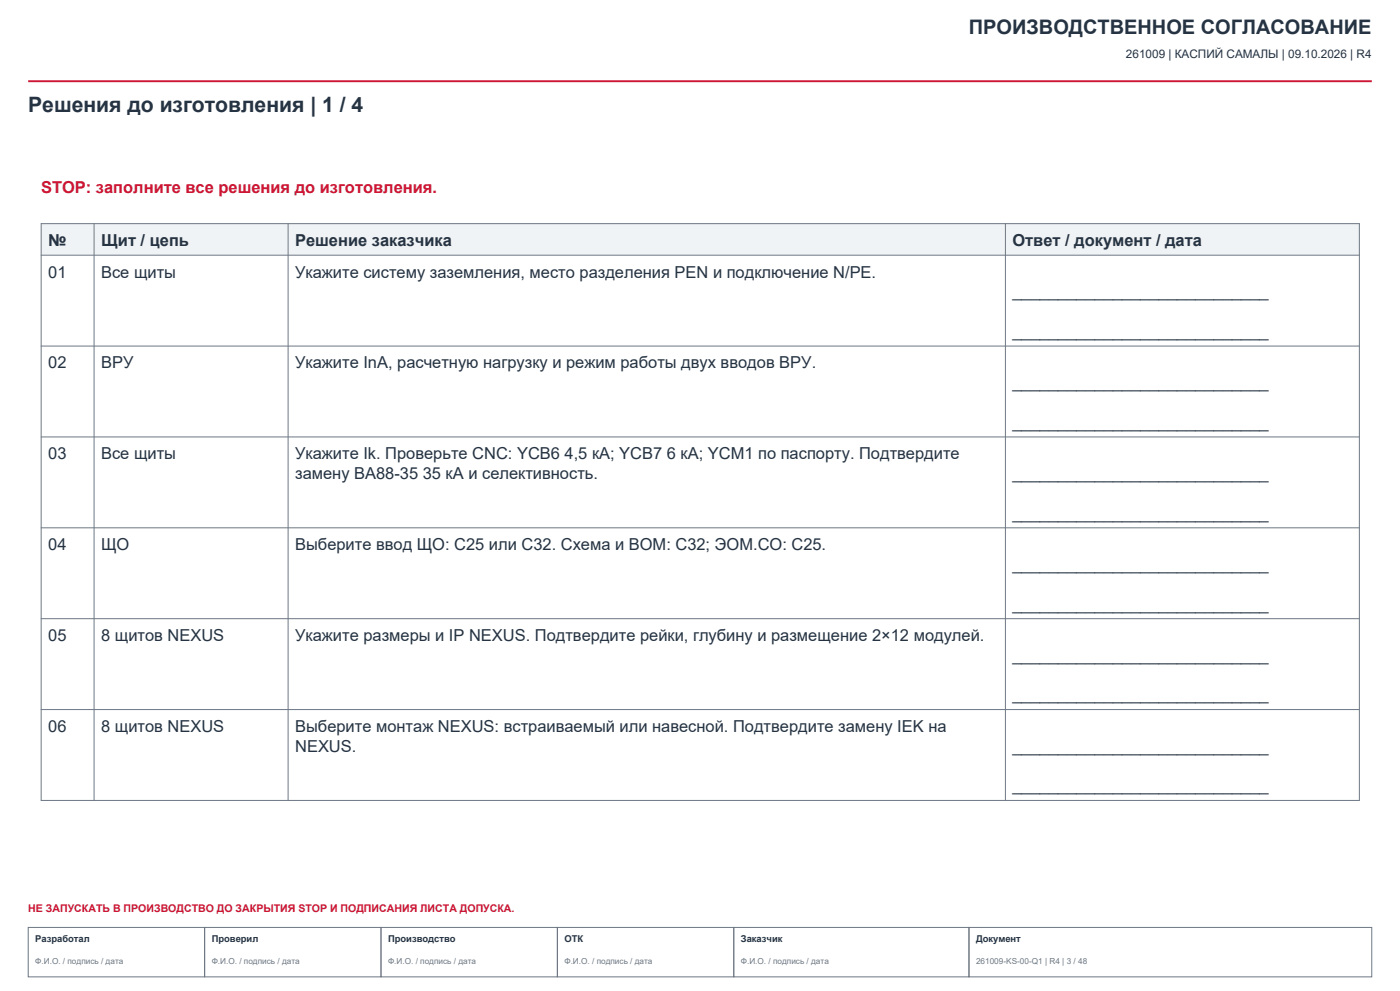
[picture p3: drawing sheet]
<svg xmlns="http://www.w3.org/2000/svg" width="420mm" height="297mm" viewBox="0 0 420 297" stroke-linecap="round" stroke-linejoin="round" font-family="sans-serif">
<defs><g id="words">
<text font-size="6.3" fill="#253342" x="8.5" y="33.5">Решения до изготовления | 1 / 4</text>
<text font-size="6" fill="#253342" x="290.7" y="10.2">ПРОИЗВОДСТВЕННОЕ СОГЛАСОВАНИЕ</text>
<text font-size="4.9" fill="#cd1634" x="12.3" y="57.9">STOP: заполните все решения до изготовления.</text>
<g font-size="4.9" fill="#253342">
<text x="14.5" y="73.7">№</text>
<text x="30.3" y="73.7">Щит / цепь</text>
<text x="88.5" y="73.7">Решение заказчика</text>
<text x="303.7" y="73.7">Ответ / документ / дата</text>
<text x="14.5" y="83.2">01</text>
<text x="30.3" y="83.2">Все щиты</text>
<text x="88.5" y="83.2">Укажите систему заземления, место разделения PEN и подключение N/PE.</text>
<text x="303.7" y="89.1">____________________________</text>
<text x="303.7" y="101">____________________________</text>
<text x="14.5" y="110.4">02</text>
<text x="30.3" y="110.4">ВРУ</text>
<text x="88.5" y="110.4">Укажите InA, расчетную нагрузку и режим работы двух вводов ВРУ.</text>
<text x="303.7" y="116.3">____________________________</text>
<text x="303.7" y="128.2">____________________________</text>
<text x="14.5" y="137.7">03</text>
<text x="30.3" y="137.7">Все щиты</text>
<text x="88.5" y="137.7">Укажите Ik. Проверьте CNC: YCB6 4,5 кА; YCB7 6 кА; YCM1 по паспорту. Подтвердите</text>
<text x="88.5" y="143.6">замену ВА88-35 35 кА и селективность.</text>
<text x="303.7" y="143.6">____________________________</text>
<text x="303.7" y="155.4">____________________________</text>
<text x="14.5" y="164.9">04</text>
<text x="30.3" y="164.9">ЩО</text>
<text x="88.5" y="164.9">Выберите ввод ЩО: C25 или C32. Схема и BOM: C32; ЭОМ.СО: C25.</text>
<text x="303.7" y="170.8">____________________________</text>
<text x="303.7" y="182.7">____________________________</text>
<text x="14.5" y="192.1">05</text>
<text x="30.3" y="192.1">8 щитов NEXUS</text>
<text x="88.5" y="192.1">Укажите размеры и IP NEXUS. Подтвердите рейки, глубину и размещение 2×12 модулей.</text>
<text x="303.7" y="198">____________________________</text>
<text x="303.7" y="209.9">____________________________</text>
<text x="14.5" y="219.4">06</text>
<text x="30.3" y="219.4">8 щитов NEXUS</text>
<text x="88.5" y="219.4">Выберите монтаж NEXUS: встраиваемый или навесной. Подтвердите замену IEK на</text>
<text x="88.5" y="225.3">NEXUS.</text>
<text x="303.7" y="225.3">____________________________</text>
<text x="303.7" y="237.1">____________________________</text>
</g>
<text font-size="3.5" fill="#253342" x="337.8" y="17.3">261009 | КАСПИЙ САМАЛЫ | 09.10.2026 | R4</text>
<text font-size="3.2" fill="#cd1634" x="8.5" y="273.4">НЕ ЗАПУСКАТЬ В ПРОИЗВОДСТВО ДО ЗАКРЫТИЯ STOP И ПОДПИСАНИЯ ЛИСТА ДОПУСКА.</text>
<g font-size="2.8" fill="#253342">
<text x="10.6" y="282.2">Разработал</text>
<text x="63.5" y="282.2">Проверил</text>
<text x="116.4" y="282.2">Производство</text>
<text x="169.3" y="282.2">ОТК</text>
<text x="222.2" y="282.2">Заказчик</text>
<text x="292.8" y="282.2">Документ</text>
</g>
<g font-size="2.5" fill="#6d7884">
<text x="10.6" y="288.9">Ф.И.О. / подпись / дата</text>
<text x="63.5" y="288.9">Ф.И.О. / подпись / дата</text>
<text x="116.4" y="288.9">Ф.И.О. / подпись / дата</text>
<text x="169.3" y="288.9">Ф.И.О. / подпись / дата</text>
<text x="222.2" y="288.9">Ф.И.О. / подпись / дата</text>
<text x="292.8" y="288.9">261009-KS-00-Q1 | R4 | 3 / 48</text>
</g>
</g></defs>
<path d="M8.5 24.3h403" fill="none" stroke="#cd1634" stroke-width=".56"/>
<path d="M8.5 278h52.9v14.8h-52.9zM61.4 278h52.9v14.8h-52.9zM114.3 278h52.9v14.8h-52.9zM167.2 278h52.9v14.8h-52.9zM220.1 278h70.6v14.8h-70.6zM290.7 278h120.8v14.8h-120.8z" fill="none" stroke="#6d7884" stroke-width=".3"/>
<path d="M12.3 67h395.5v9.5h-395.5z" fill-rule="evenodd" fill="#f0f3f6"/>
<path d="M12.3 67h395.5v172.9h-395.5zM12.3 76.5h395.5M28.2 67v172.9M86.4 67v172.9M301.6 67v172.9M12.3 103.7h395.5M12.3 131h395.5M12.3 158.2h395.5M12.3 185.4h395.5M12.3 212.7h395.5" fill="none" stroke="#6d7884" stroke-width=".3"/>
<use href="#words"/>
</svg>
